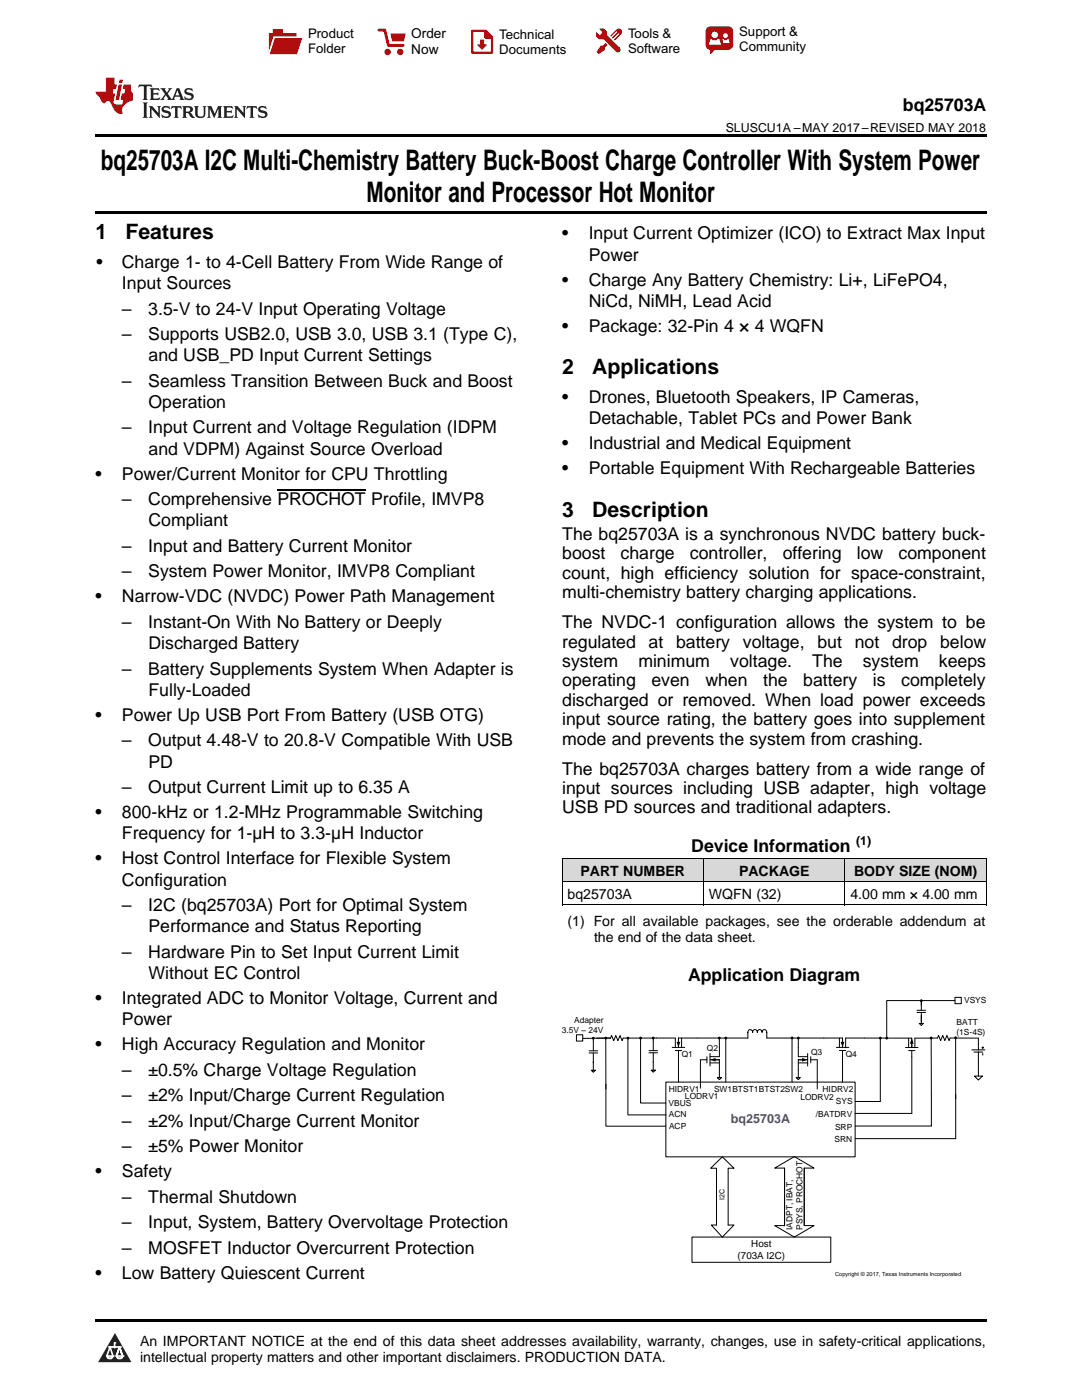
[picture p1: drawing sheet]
<svg xmlns="http://www.w3.org/2000/svg" width="216mm" height="279mm" viewBox="0 0 216 279" stroke-linecap="round" stroke-linejoin="round" font-family="sans-serif">
<defs><g id="words">
<g font-size="5.6">
<text x="20.1" y="33.9">bq25703A I2C Multi-Chemistry Battery Buck-Boost Charge Controller With System Power</text>
<text x="73.1" y="40.2">Monitor and Processor Hot Monitor</text>
</g>
<g font-size="4.2">
<text x="19" y="47.8">1</text>
<text x="25" y="47.8">Features</text>
<text x="112.2" y="74.7">2</text>
<text x="118.2" y="74.7">Applications</text>
<text x="112.2" y="103.1">3</text>
<text x="118.2" y="103.1">Description</text>
</g>
<g font-size="3.5">
<text x="180.2" y="22.2">bq25703A</text>
<text x="112.2" y="47.8">•</text>
<text x="117.5" y="47.8">Input Current Optimizer (ICO) to Extract Max Input</text>
<text x="19.2" y="53.5">•</text>
<text x="24.3" y="53.5">Charge 1- to 4-Cell Battery From Wide Range of</text>
<text x="117.5" y="52">Power</text>
<text x="24.3" y="57.7">Input Sources</text>
<text x="112.2" y="57">•</text>
<text x="117.5" y="57">Charge Any Battery Chemistry: Li+, LiFePO4,</text>
<text x="24.3" y="62.8">–</text>
<text x="29.6" y="62.8">3.5-V to 24-V Input Operating Voltage</text>
<text x="117.5" y="61.2">NiCd, NiMH, Lead Acid</text>
<text x="24.3" y="67.9">–</text>
<text x="29.6" y="67.9">Supports USB2.0, USB 3.0, USB 3.1 (Type C),</text>
<text x="112.2" y="66.3">•</text>
<text x="117.5" y="66.3">Package: 32-Pin 4 × 4 WQFN</text>
<text x="24.3" y="77.2">–</text>
<text x="29.6" y="77.2">Seamless Transition Between Buck and Boost</text>
<text x="29.6" y="72.1">and USB_PD Input Current Settings</text>
<text x="29.6" y="81.4">Operation</text>
<text x="112.2" y="80.4">•</text>
<text x="117.5" y="80.4">Drones, Bluetooth Speakers, IP Cameras,</text>
<text x="24.3" y="86.5">–</text>
<text x="29.6" y="86.5">Input Current and Voltage Regulation (IDPM</text>
<text x="112.2" y="89.6">•</text>
<text x="117.5" y="84.6">Detachable, Tablet PCs and Power Bank</text>
<text x="117.5" y="89.6">Industrial and Medical Equipment</text>
<text x="19" y="95.7">•</text>
<text x="24.3" y="95.7">Power/Current Monitor for CPU Throttling</text>
<text x="29.6" y="90.7">and VDPM) Against Source Overload</text>
<text x="112.2" y="94.7">•</text>
<text x="117.5" y="94.7">Portable Equipment With Rechargeable Batteries</text>
<text x="24.3" y="100.8">–</text>
<text x="29.6" y="100.8">Comprehensive PROCHOT Profile, IMVP8</text>
<text x="29.6" y="105.1">Compliant</text>
<text x="112.2" y="107.7">The bq25703A is a synchronous NVDC battery buck-</text>
<text x="24.3" y="110.1">–</text>
<text x="29.6" y="110.1">Input and Battery Current Monitor</text>
<text x="112.2" y="111.6">boost</text>
<text x="123.8" y="111.6">charge</text>
<text x="137.7" y="111.6">controller,</text>
<text x="156.2" y="111.6">offering</text>
<text x="171" y="111.6">low</text>
<text x="179.3" y="111.6">component</text>
<text x="24.3" y="115.2">–</text>
<text x="29.6" y="115.2">System Power Monitor, IMVP8 Compliant</text>
<text x="112.2" y="115.5">count, high efficiency solution for space-constraint,</text>
<text x="112.2" y="119.4">multi-chemistry battery charging applications.</text>
<text x="19" y="120.2">•</text>
<text x="24.3" y="120.2">Narrow-VDC (NVDC) Power Path Management</text>
<text x="24.3" y="125.3">–</text>
<text x="29.6" y="125.3">Instant-On With No Battery or Deeply</text>
<text x="112.2" y="125.3">The NVDC-1 configuration allows the system to be</text>
<text x="29.6" y="129.5">Discharged Battery</text>
<text x="112.2" y="129.2">regulated</text>
<text x="129.4" y="129.2">at</text>
<text x="134.9" y="129.2">battery</text>
<text x="148.2" y="129.2">voltage,</text>
<text x="163.1" y="129.2">but</text>
<text x="170.6" y="129.2">not</text>
<text x="178" y="129.2">drop</text>
<text x="187.6" y="129.2">below</text>
<text x="24.3" y="134.6">–</text>
<text x="29.6" y="134.6">Battery Supplements System When Adapter is</text>
<text x="112.2" y="133.1">system</text>
<text x="112.2" y="137">operating</text>
<text x="127.4" y="133.1">minimum</text>
<text x="130" y="137">even</text>
<text x="140.7" y="137">when</text>
<text x="145.7" y="133.1">voltage.</text>
<text x="152.3" y="137">the</text>
<text x="160.3" y="137">battery</text>
<text x="162.1" y="133.1">The</text>
<text x="172.2" y="133.1">system</text>
<text x="174.2" y="137">is</text>
<text x="179.8" y="137">completely</text>
<text x="187.4" y="133.1">keeps</text>
<text x="19" y="143.9">•</text>
<text x="24.3" y="143.9">Power Up USB Port From Battery (USB OTG)</text>
<text x="29.6" y="138.9">Fully-Loaded</text>
<text x="112.2" y="140.9">discharged or removed. When load power exceeds</text>
<text x="24.3" y="148.9">–</text>
<text x="29.6" y="148.9">Output 4.48-V to 20.8-V Compatible With USB</text>
<text x="112.2" y="144.7">input source rating, the battery goes into supplement</text>
<text x="112.2" y="148.6">mode and prevents the system from crashing.</text>
<text x="29.6" y="153.2">PD</text>
<text x="112.2" y="154.6">The bq25703A charges battery from a wide range of</text>
<text x="24.3" y="158.3">–</text>
<text x="29.6" y="158.3">Output Current Limit up to 6.35 A</text>
<text x="112.2" y="158.5">input sources including USB adapter, high voltage</text>
<text x="19" y="163.3">•</text>
<text x="24.3" y="163.3">800-kHz or 1.2-MHz Programmable Switching</text>
<text x="24.3" y="167.5">Frequency for 1-µH to 3.3-µH Inductor</text>
<text x="112.2" y="162.3">USB PD sources and traditional adapters.</text>
<text x="19" y="172.5">•</text>
<text x="24.3" y="172.5">Host Control Interface for Flexible System</text>
<text x="137.9" y="170.1">Device Information</text>
<text x="24.3" y="176.7">Configuration</text>
<text x="24.3" y="181.8">–</text>
<text x="29.6" y="181.8">I2C (bq25703A) Port for Optimal System</text>
<text x="24.3" y="191.1">–</text>
<text x="29.6" y="191.1">Hardware Pin to Set Input Current Limit</text>
<text x="29.6" y="186.1">Performance and Status Reporting</text>
<text x="29.6" y="195.4">Without EC Control</text>
<text x="137.3" y="195.8">Application Diagram</text>
<text x="19" y="200.4">•</text>
<text x="24.3" y="200.4">Integrated ADC to Monitor Voltage, Current and</text>
<text x="19" y="209.6">•</text>
<text x="24.3" y="204.6">Power</text>
<text x="24.3" y="209.6">High Accuracy Regulation and Monitor</text>
<text x="24.3" y="214.7">–</text>
<text x="29.6" y="214.7">±0.5% Charge Voltage Regulation</text>
<text x="24.3" y="219.8">–</text>
<text x="29.6" y="219.8">±2% Input/Charge Current Regulation</text>
<text x="24.3" y="224.9">–</text>
<text x="29.6" y="224.9">±2% Input/Charge Current Monitor</text>
<text x="24.3" y="229.9">–</text>
<text x="29.6" y="229.9">±5% Power Monitor</text>
<text x="19" y="234.9">•</text>
<text x="24.3" y="234.9">Safety</text>
<text x="24.3" y="240">–</text>
<text x="24.3" y="245.1">–</text>
<text x="29.6" y="240">Thermal Shutdown</text>
<text x="29.6" y="245.1">Input, System, Battery Overvoltage Protection</text>
<text x="24.3" y="250.2">–</text>
<text x="29.6" y="250.2">MOSFET Inductor Overcurrent Protection</text>
<text x="19" y="255.2">•</text>
<text x="24.3" y="255.2">Low Battery Quiescent Current</text>
</g>
<g font-size="2.8">
<text x="113.2" y="179.4">bq25703A</text>
<text x="115.8" y="174.7">PART NUMBER</text>
<text x="141.5" y="179.4">WQFN (32)</text>
<text x="147.5" y="174.7">PACKAGE</text>
<text x="169.7" y="179.4">4.00 mm × 4.00 mm</text>
<text x="170.4" y="174.7">BODY SIZE (NOM)</text>
<text x="113.2" y="184.9">(1) For all available packages, see the orderable addendum at</text>
<text x="118.5" y="188.1">the end of the data sheet.</text>
<text x="27.9" y="268.6">An IMPORTANT NOTICE at the end of this data sheet addresses availability, warranty, changes, use in safety-critical applications,</text>
<text x="27.9" y="271.8">intellectual property matters and other important disclaimers. PRODUCTION DATA.</text>
</g>
<g font-size="2.7">
<text x="82.1" y="7.7">Order</text>
<text x="82.1" y="10.7">Now</text>
</g>
<g font-size="2.6">
<text x="61.5" y="7.6">Product</text>
<text x="61.5" y="10.6">Folder</text>
<text x="99.6" y="7.8">Technical</text>
<text x="99.6" y="10.8">Documents</text>
<text x="125.3" y="7.6">Tools &amp;</text>
<text x="125.3" y="10.6">Software</text>
<text x="147.5" y="7.2">Support &amp;</text>
<text x="147.5" y="10.2">Community</text>
</g>
<g font-size="2.5">
<text x="144.8" y="26.3">SLUSCU1A –MAY 2017–REVISED MAY 2018</text>
<text x="170.8" y="168.7">(1)</text>
</g>
<text font-size="2.5" fill="#00f" x="145.8" y="224.2">bq25703A</text>
<g font-size="2">
<text x="147.2" y="251.2">(703A I2C)</text>
<text x="149.9" y="248.8">Host</text>
</g>
<g font-size="1.7">
<text x="192.4" y="200.1">VSYS</text>
<text x="112.1" y="206.2">3.5V ± 24V</text>
<text x="114.6" y="204.2">Adapter</text>
<text x="141.1" y="209.8">Q2</text>
<text x="190.9" y="204.5">BATT</text>
<text x="190.9" y="206.5">(1S-4S)</text>
<text x="136" y="210.9">Q1</text>
<text x="161.8" y="210.6">Q3</text>
<text x="168.8" y="211">Q4</text>
<text x="133.4" y="220.8">VBUS</text>
<text x="133.5" y="217.9">HIDRV1</text>
<text x="136.7" y="219.4">LODRV1</text>
<text x="142.5" y="217.9">SW1BTST1BTST2SW2</text>
<text x="159.7" y="219.5">LODRV2</text>
<text x="164.1" y="217.9">HIDRV2</text>
<text x="166.8" y="220.3">SYS</text>
<text x="133.5" y="223">ACN</text>
<text x="133.5" y="225.4">ACP</text>
<text x="162.8" y="223">/BATDRV</text>
<text x="166.5" y="227.9">SRN</text>
<text x="166.6" y="225.5">SRP</text>
<text x="158.1" y="245.5" transform="rotate(-90 158.1 245.5)">IADPT, IBAT,</text>
<text x="160.1" y="245.5" transform="rotate(-90 160.1 245.5)">PSYS, PROCHOT</text>
</g>
<text font-size="1.4" x="144.6" y="239.4" transform="rotate(-90 144.6 239.4)">I2C</text>
<text font-size="1.1" x="166.7" y="254.6">Copyright © 2017, Texas Instruments Incorporated</text>
</g></defs>
<g fill="#d8d8d8">
<path d="M112.2 171.3h28.2v4.7h-28.2z"/>
<path d="M140.4 171.3h28.2v4.7h-28.2z"/>
<path d="M168.6 171.3h28.2v4.7h-28.2z"/>
</g>
<path d="M22.9 266l3.3 5.9h-6.6z" fill="#231f20"/>
<path d="M21.3 270.6h1.2l-.3 .5h-.3a.53 .53 0 0 1-.6-.5z" fill-rule="evenodd" fill="#fff"/>
<path d="M21.3 270.6h1.2l-.3 .5h-.3a.53 .53 0 0 1-.6-.5z" fill="none" stroke="#231f20" stroke-width=".33"/>
<path d="M21.3 270.6l1.2 .1-.3 .4h-.5z" fill="none" stroke="#fff" stroke-width=".33"/>
<path d="M22.9 268.9h.1" fill="none" stroke="#fff" stroke-width=".33"/>
<path d="M22.9 268v.9z" fill="#fff"/>
<path d="M22.9 268v.9z" fill="none" stroke="#fff" stroke-width=".33"/>
<circle cx="22.9" cy="268" r=".16" fill="#fff"/>
<path d="M21.8 268.8h.1" fill="none" stroke="#fff" stroke-width=".33"/>
<path d="M21.8 268.8h2.2z" fill="#fff"/>
<path d="M21.8 268.8h2.2z" fill="none" stroke="#fff" stroke-width=".33"/>
<circle cx="24" cy="268.8" r=".16" fill="#fff"/>
<path d="M23.2 270.6h.1" fill="none" stroke="#fff" stroke-width=".33"/>
<path d="M23.8 268.8l-.6 1.8z" fill="#fff"/>
<path d="M23.8 268.8l-.6 1.8z" fill="none" stroke="#fff" stroke-width=".33"/>
<path d="M23.8 268.8l.7 1.8z" fill="#fff"/>
<path d="M23.8 268.8l.7 1.8z" fill="none" stroke="#fff" stroke-width=".33"/>
<path d="M24.4 270.6h.1" fill="none" stroke="#fff" stroke-width=".33"/>
<circle cx="21.3" cy="270.6" r=".16" fill="#fff"/>
<path d="M22 268.8l-.7 1.8z" fill="#fff"/>
<path d="M22 268.8l-.7 1.8z" fill="none" stroke="#fff" stroke-width=".33"/>
<path d="M22 268.8l.5 1.8z" fill="#fff"/>
<path d="M22 268.8l.5 1.8z" fill="none" stroke="#fff" stroke-width=".33"/>
<circle cx="22.5" cy="270.6" r=".16" fill="#fff"/>
<path d="M23.3 270.6h1.2a.63 .63 0 0 1-.6 .5 .63 .63 0 0 1-.6-.5z" fill-rule="evenodd" fill="#fff"/>
<path d="M23.3 270.6h1.2a.63 .63 0 0 1-.6 .5 .63 .63 0 0 1-.6-.5z" fill="none" stroke="#231f20" stroke-width=".33"/>
<path d="M23.3 270.6h1.2l-.4 .5h-.5z" fill="none" stroke="#fff" stroke-width=".33"/>
<path d="M23.2 270.6h.1" fill="none" stroke="#fff" stroke-width=".33"/>
<circle cx="24.5" cy="270.6" r=".16" fill="#fff"/>
<path d="M19 263.2h177.8v.5h-177.8z" fill="#000"/>
<path d="M132.9 216h37.7v14.9h-37.7z" fill-rule="evenodd" fill="#fff"/>
<path d="M120.9 216.4v8.4h12M121.8 207.2l.2-.5 .5 1 .4-1 .4 1 .4-1 .4 1 .2-.5M125.3 207.2v15.3M132.9 216h37.7v14.9h-37.7z" fill="none" stroke="#000" stroke-width=".2"/>
<circle cx="125.3" cy="207.2" r=".28" fill="#000"/>
<path d="M115 206.5h1.3v1.3h-1.3z" fill-rule="evenodd" fill="#fff"/>
<path d="M115 206.5h1.3v1.3h-1.3zM193.9 209.5h2.6M194.4 210h1.7M195.2 207.2v2.3M195.2 210v1M195.9 209.1h.4M196.1 208.9v.4M196.1 210.2v.4" fill="none" stroke="#000" stroke-width=".2"/>
<path d="M194.4 214.8h1.6l-.8 .8z" fill="#fff"/>
<path d="M194.4 214.8h1.6l-.8 .8zM195.2 211v3.8" fill="none" stroke="#000" stroke-width=".2"/>
<path d="M190.6 199h1.2v1.3h-1.2z" fill-rule="evenodd" fill="#fff"/>
<g fill="none" stroke="#000" stroke-width=".2">
<path d="M190.6 199h1.2v1.3h-1.2zM131 207.2h3.8v1.8M134.1 209h2.5M134.8 209.7h1.2M135.4 209.7v1.2M136 207.2v1.8M139.1 207.2h-3.7v.8M139.8 211.5h1.3M141.1 210.9v1.2M141.7 210.3v2.4M141.7 212.1h1.8M142.7 211.5h.8v1.9"/>
<path d="M143.5 209v1.9h-1.8M125.4 222.5h7.5"/>
</g>
<path d="M135 207.9h.7l-.3 1.1zM141.7 211.5l1.1-.4v.8z" fill="#000"/>
<path d="M143.1 215.1h.9l-.5 .4z" fill="#fff"/>
<g fill="none" stroke="#000" stroke-width=".2">
<path d="M135.4 210.9v5.1M139.1 207.2h10.1l.1-1.4a.44 .44 0 0 1 .4-.3 .44 .44 0 0 1 .4 .2l.1 .3v-.2a.44 .44 0 0 1 .4-.3 .44 .44 0 0 1 .4 .2l.1 .3 .1-.2a.44 .44 0 0 1 .4-.3 .44 .44 0 0 1 .4 .2l.1 .3v-.2a.44 .44 0 0 1 .4-.3 .44 .44 0 0 1 .4 .2l.1 1.5M139.8 211.5v5.7M143.1 215.1h.9l-.5 .4zM143.5 207.2v1.8M143.5 213.4v1.7M159.3 209v1.9h1.9M159.3 212.1h1.9M160.1 211.5h-.8v1.9M161.2 210.3v2.4M161.8 210.9v1.2M161.8 211.5h1.2"/>
<path d="M164.4 207.2h3.7v.8M166.9 209h2.5M167.5 209.7h1.2M167.5 207.2v1.8M168.1 209.7v1.2M172.5 207.2h-3.8v1.8"/>
</g>
<g fill="#000">
<path d="M160 211.1l1.2 .4-1.2 .4zM167.7 207.9h.8l-.4 1.1z"/>
<circle cx="143.5" cy="207.2" r=".28"/>
</g>
<path d="M158.9 215.1h.8l-.4 .4z" fill="#fff"/>
<g fill="none" stroke="#000" stroke-width=".2">
<path d="M183.8 199.7v.9M190.6 199.7h-13.7v7.5M121.8 207.2h-2.8M131 207.2h-6.7M144.8 207.2v8.8M153 207.2h11.4M158 207.1v8.8M158.9 215.1h.8l-.4 .4zM159.3 213.4v1.7M159.3 207.2v1.8M163.1 211.5v5.8M168.1 210.9v5.1"/>
<path d="M181.9 210.9v11.3M170.6 222.2h11.4"/>
</g>
<g fill="#000">
<circle cx="183.8" cy="199.7" r=".28"/>
<circle cx="144.8" cy="207.2" r=".28"/>
<circle cx="158" cy="207.1" r=".28"/>
<circle cx="159.3" cy="207.2" r=".28"/>
<circle cx="176.9" cy="207.2" r=".28"/>
</g>
<path d="M183.4 204.3h.8l-.4 .4z" fill="#fff"/>
<path d="M121.8 207.2h-5.5M170.6 219.8h5.1M183.4 204.3h.8l-.4 .4zM183.8 202.6v1.7" fill="none" stroke="#000" stroke-width=".2"/>
<path d="M138.1 246.9h27.7v5h-27.7z" fill-rule="evenodd" fill="#fff"/>
<g fill="none" stroke="#000" stroke-width=".2">
<path d="M183.8 199.7v1.9M117.5 210.1h1.7M117.5 209.7h1.7M118.4 207.2v2.5M118.4 210.1v2M120.9 207.2v10.1M127.8 207.2v12.9h5.1M129.5 209.7h1.7M129.5 210.1h1.7M130.3 207.2l.1 2.5M130.4 210.1v1.9M135.4 207.2v1.8"/>
<path d="M141.7 211.5h1.8M159.3 211.5h1.9M168.1 207.2v1.8M172.5 207.2h9.5M175.7 207.2v12.6M180.7 209h2.5M181.3 209.7h1.3M181.3 207.2v1.8M181.9 207.2v1.8M181.9 209.7v1.2M183 202.1h1.7M183 201.6h1.7"/>
<path d="M183.8 202.1v1.9M185.8 207.2v17.5h-15.2M190.7 207.1v12.2M190.7 218.4v8.8h-20.1M195.2 207.2h-5.6l-.2 .5-.4-1-.5 1-.4-1-.4 1-.4-1-.2 .5h-4.5v1.8M138.1 246.9h27.7v5h-27.7z"/>
</g>
<g fill="#000">
<path d="M181.9 207.2l.4 1.1h-.7z"/>
<circle cx="118.4" cy="207.2" r=".28"/>
<circle cx="120.9" cy="207.2" r=".28"/>
<circle cx="127.8" cy="207.2" r=".28"/>
<circle cx="130.3" cy="207.2" r=".28"/>
<circle cx="175.7" cy="207.2" r=".28"/>
<circle cx="185.8" cy="207.2" r=".28"/>
<circle cx="190.7" cy="207.1" r=".28"/>
</g>
<path d="M118 213.6h.8l-.4 .4z" fill="#fff"/>
<path d="M118 213.6h.8l-.4 .4zM118.4 212v1.6" fill="none" stroke="#000" stroke-width=".2"/>
<path d="M129.9 213.6h.9l-.5 .4z" fill="#fff"/>
<g fill="none" stroke="#000" stroke-width=".2">
<path d="M112.2 175.9h84.6M112.2 171.3h84.6M112.2 171.3v9.4M140.4 171.3v9.4M168.6 171.3v9.4M196.8 171.3v9.4M112.2 180.6h84.6M129.9 213.6h.9l-.5 .4zM130.3 212v1.6M156.5 233.1v11.5h-1.9l3.9 2.3 3.9-2.3h-1.9v-11.5M143 244.5v-11.4h-1.2l2.3-2.2 2.4 2.2h-1.2v11.4M143 244.5h-1.1l2.2 2.4 2.4-2.4h-1.2"/>
<path d="M156.5 244.6v-11.5h-1.9l3.9-2.3 3.9 2.3h-1.9v11.5"/>
</g>
<path d="M19 26.8h177.8v.6h-177.8zM19 42.2h177.8v.6h-177.8z" fill="#000"/>
<path d="M27.7 16.9l-.1 .6 .6-.3h.5v.2v2.2l-.2 .4h1l-.2-.4v-2.2v-.2h.5l.6 .3-.2-.6zM29.9 17.6l.2 .4v1.6l-.2 .4h1.9l.1-.6a1.09 1.09 0 0 1-1.3 .1v-.6h.6l.4 .2v-.7l-.2 .2h-.8v-.6l.2-.1a1.01 1.01 0 0 1 1 .3l-.1-.6zM32 17.6l.9 1.2-1 1.2h.9l-.2-.3 .5-.7 .5 .7-.3 .3h1.7l-.2-.3 .1-.4h1l.1 .4-.2 .3h1l-.3-.4-.7-2h-.5l-1 2.2-.8-1.1 .9-1.1h-.9l.2 .2-.4 .7-.4-.7 .2-.2zM35.4 18l.4 1h-.8zM37 17.7a.66 .66 0 0 0-.2 .8 .66 .66 0 0 0 .6 .4l.7 .2 .1 .2a.8 .8 0 0 1-.7 .4 .8 .8 0 0 1-.7-.5l.1 .8 .2-.2a.94 .94 0 0 0 1.1 .1 .94 .94 0 0 0 .4-.9 1.48 1.48 0 0 0-1.3-.6v-.4a1.1 1.1 0 0 1 1.2 .2l-.2-.6-.2 .1-.5-.1zM28.5 20.4l.2 .4v2.3l-.2 .4h1l-.2-.4v-2.3l.2-.4zM29.7 21.2l.2 .4v1.5l-.2 .4h.8l-.3-.4 .1-1.3 1.6 1.8v-2l.2-.4h-.7l.2 .2v1.1l-1.2-1.3zM32.5 21.3a.66 .66 0 0 0-.2 .8 .66 .66 0 0 0 .6 .4l.6 .2 .2 .2a.8 .8 0 0 1-.8 .4 .8 .8 0 0 1-.7-.5l.2 .7 .2-.1a.94 .94 0 0 0 1 .1 .94 .94 0 0 0 .5-1 1.47 1.47 0 0 0-1.3-.6l-.1-.3a1.1 1.1 0 0 1 1.3 .2l-.2-.6-.2 .1-.5-.2zM34.3 21.2l-.2 .6a.64 .64 0 0 1 .8-.3v1.6l-.2 .4h1l-.3-.4 .1-1.6a.66 .66 0 0 1 .8 .3l-.2-.6zM36.3 21.2l.3 .4v1.5l-.3 .4h1l-.2-.2v-.7h.5l.1 .1a.8 .8 0 0 0 1.2 .7l-1-1a.62 .62 0 0 0 .6-.5 .62 .62 0 0 0-.6-.7zM37.1 21.5h.1a.48 .48 0 0 1 .6 0 .48 .48 0 0 1 .1 .6l-.2 .1-.6 .1zM38.7 21.2l.2 .2a2.29 2.29 0 0 0 .4 2 1.05 1.05 0 0 0 1.7-.7v-1.3l.2-.2h-.8l.2 .4v1.1a.61 .61 0 0 1-.6 .6 .61 .61 0 0 1-.6-.6v-1.1l.3-.4zM41.3 21.2l.3 .4v1.5l-.3 .4h.8l-.2-.4v-1.4l.8 1.9 .9-1.9v1.4l-.2 .4h.9l-.2-.4v-1.5l.2-.4h-.8l-.7 1.5-.6-1.5zM44.5 21.2l.2 .4v1.5l-.2 .4h1.9l.2-.6a1.1 1.1 0 0 1-1.4 .2v-.7h.6l.4 .2v-.6l-.2 .1-.8 .1v-.6l.2-.1a1.02 1.02 0 0 1 1.1 .2l-.2-.5zM46.7 21.2l.2 .4v1.5l-.2 .4h.8l-.3-.4 .1-1.3 1.6 1.8v-2l.2-.4h-.7l.2 .2v1.1l-1.2-1.3zM49.3 21.2l-.1 .6a.64 .64 0 0 1 .8-.3v1.6l-.3 .4h1l-.2-.4v-1.6a.66 .66 0 0 1 .8 .3l-.1-.6zM51.7 21.3a.66 .66 0 0 0-.2 .7 .66 .66 0 0 0 .7 .5l.6 .2 .1 .2a.8 .8 0 0 1-.7 .4 .8 .8 0 0 1-.7-.5l.1 .7 .2-.1a.94 .94 0 0 0 1.1 .1 .94 .94 0 0 0 .4-1 1.48 1.48 0 0 0-1.2-.6l-.1-.3a1.1 1.1 0 0 1 1.2 .2l-.2-.6-.1 .1-.6-.2z" fill="#231f20"/>
<path d="M21.1 15.5v2.8h-2v.4l.9 .9a.96 .96 0 0 0 1 1 .59 .59 0 0 1 .5-.4 .59 .59 0 0 1 .5 .3l.4 .8a1.61 1.61 0 0 0 2.1 1.3 1.63 1.63 0 0 1 1.1-2.2l.9-.3v-1.5a1.6 1.6 0 0 1-.4-1.7h-1.4l-.2 .9h.5l-.2 .8h-.5l-.2 1v.3h.5l-.2 .9h-.7a.74 .74 0 0 1-1-.6l.3-1.6h-.5l.2-.8h.5l.1-.9h-.4v-1.4zM23.7 16.9l-.7 3h.8l.6-3zM23.8 15.9l-.1 .7h.7l.2-.7z" fill="#ee1d23"/>
<g fill="#d60000">
<path d="M54.4 5.8h2v.8h2.8v4.2h-5.5v-4.2h.7z" fill-rule="evenodd"/>
<path d="M54.7 7.5h5.6l-1 3.3h-5.6z" fill-rule="evenodd"/>
</g>
<path d="M54.6 7.4h5.8l-.1 .1h-5.5l-1.1 3.3z" fill-rule="evenodd" fill="#fff"/>
<path d="M54.6 7.4h5.8l-.1 .1h-5.5l-1.1 3.3z" fill="none" stroke="#fff" stroke-width=".2"/>
<path d="M75.6 6h1.2l.7 3.1h3" fill="none" stroke="#d60000" stroke-width=".56"/>
<g fill="#d60000">
<path d="M77.9 6.7h3.1l-.4 1.5h-2.3z" fill-rule="evenodd"/>
<circle cx="77.3" cy="10.4" r=".64"/>
<circle cx="79.9" cy="10.4" r=".64"/>
</g>
<path d="M94.2 6.2h2.7l1.3 1.2v3.1h-4z" fill="none" stroke="#d60000" stroke-width=".44"/>
<g fill="#d60000">
<path d="M95.8 7.9h.8v1h.6l-1 1.1-1-1v-.1h.6z" fill-rule="evenodd"/>
<path d="M96.6 6.2h.3l1.3 1.2v.4h-1.3l-.3-.4z" fill-rule="evenodd"/>
<path d="M119.6 5.7h.9l.6 .6 .1 .7 2.5 2.5-.8 .8-2.3-2.3-1.1-.2-.6-.6v-.8l.7 .6 .5-.4v-.2l-.4-.5z" fill-rule="evenodd"/>
<path d="M119.9 9.1h.4l.5-.5 .4 .4-.5 .5v.4l-1.2 .9-.5-.5z" fill-rule="evenodd"/>
<path d="M123 5.9a.67 .67 0 0 1 .9 0 .67 .67 0 0 1 0 .9z" fill-rule="evenodd"/>
<path d="M123 5.9l.9 .9-1.2 1.2h-.2l.1-.2 .9-.9 .1-.2h-.3l-.9 1h-.2v-.2l.9-1 .1-.2h-.3l-.9 1h-.2v-.2z" fill-rule="evenodd"/>
<circle cx="123.3" cy="9.9" r=".54"/>
</g>
<path d="M121.1 6.3l-.1 .7" fill="none" stroke="#d60000" stroke-width=".2"/>
<g fill="#d60000">
<path d="M141.1 5.5l.6-.2h3.6a.95 .95 0 0 1 1 .9v2.8a.95 .95 0 0 1-1 .9h-3.6a.95 .95 0 0 1-.9-.9v-2.8z" fill-rule="evenodd"/>
<path d="M141.7 9.9h.9l-.7 .9h-.2z" fill-rule="evenodd"/>
</g>
<g fill="#fff">
<path d="M144.3 8.6h1.3z"/>
<path d="M141.8 7.8h.3l.1 .2h.8l.2-.2h.3l.4 1.1h-2.5z" fill-rule="evenodd"/>
<path d="M144.2 7.8h.2l.2 .2h.4l.2-.2h.2l.2 .8h-1.3z" fill-rule="evenodd"/>
<circle cx="142.6" cy="6.9" r=".65"/>
<circle cx="144.8" cy="7.1" r=".48"/>
</g>
<path d="M55.4 97.7h17.6" fill="none" stroke="#000" stroke-width=".25"/>
<use href="#words"/>
</svg>
